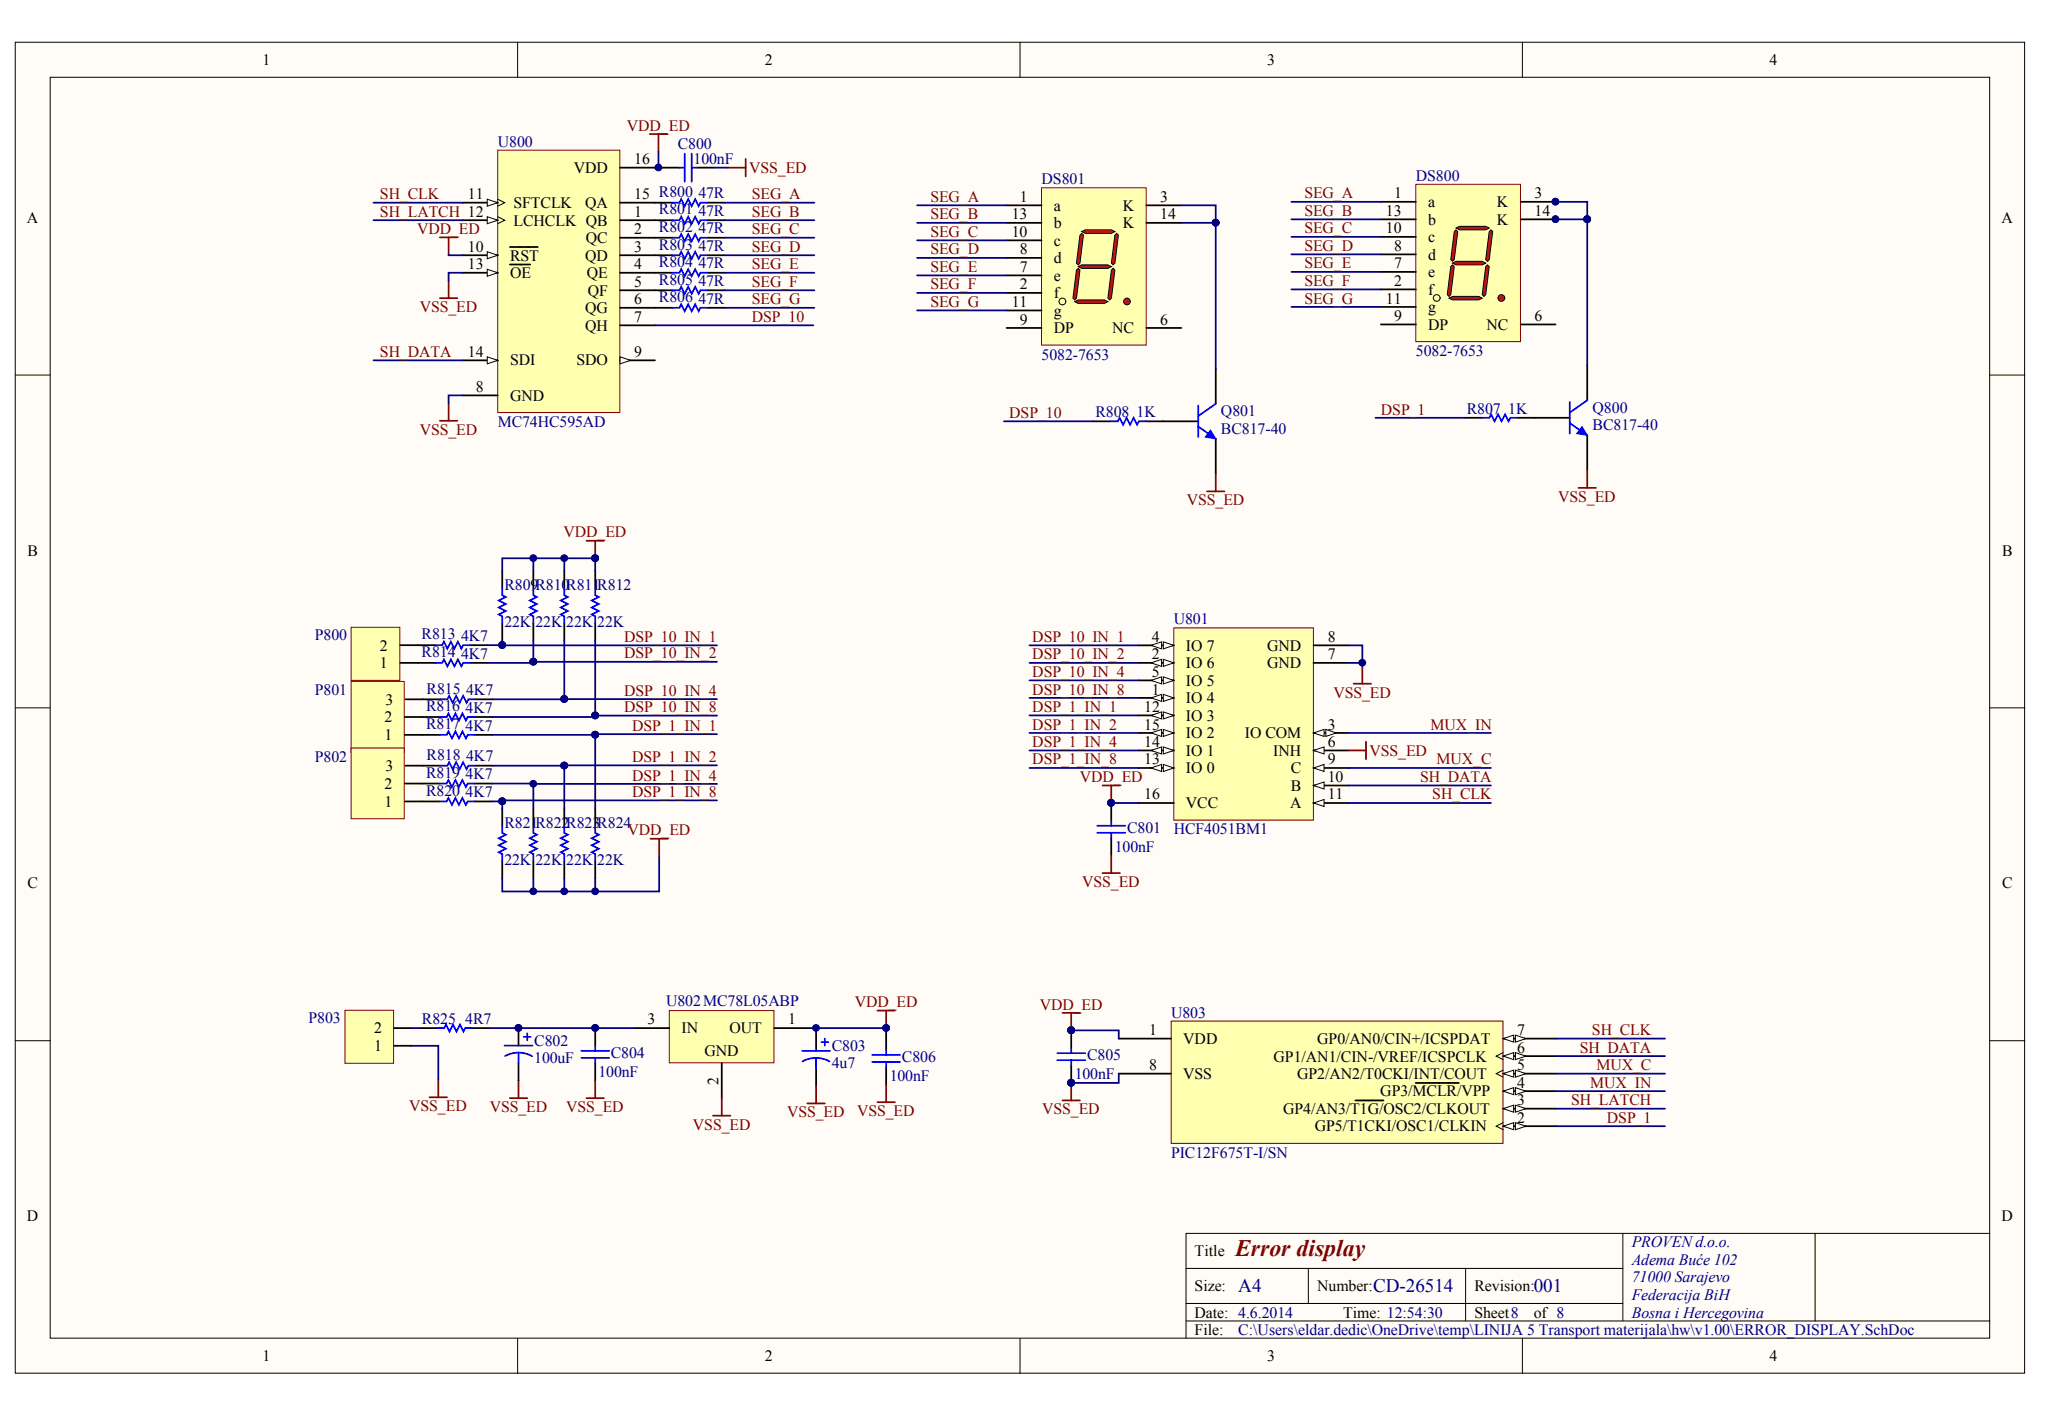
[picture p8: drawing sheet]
<svg xmlns="http://www.w3.org/2000/svg" width="289mm" height="200mm" viewBox="0 0 289 200" stroke-linecap="round" stroke-linejoin="round" font-family="sans-serif">
<defs><g id="words">
<text font-size="3.3" fill="#800000" x="174.2" y="177.2">Error display</text>
<g font-size="2.7" fill="#000080">
<text x="174.7" y="182.3">A4</text>
<text x="193.7" y="182.3">CD-26514</text>
<text x="216.4" y="182.3">001</text>
</g>
<g font-size="2.2">
<text x="37" y="9.2">1</text>
<text x="107.9" y="9.2">2</text>
<text x="178.8" y="9.2">3</text>
<text x="249.6" y="9.2">4</text>
<text x="89.5" y="23.1">16</text>
<text x="66" y="28.1">11</text>
<text x="72.5" y="29.3">SFTCLK</text>
<text x="80.9" y="24.4">VDD</text>
<text x="82.5" y="29.3">QA</text>
<text x="89.5" y="28.1">15 R800</text>
<text x="143.9" y="28.5">1</text>
<text x="148.7" y="29.7">a</text>
<text x="158.4" y="29.7">K</text>
<text x="163.7" y="28.5">3</text>
<text x="196.7" y="28">1</text>
<text x="201.5" y="29.2">a</text>
<text x="211.2" y="29.2">K</text>
<text x="216.5" y="28">3</text>
<text x="3.8" y="31.4">A</text>
<text x="66" y="35.5">10</text>
<text x="72.5" y="31.8">LCHCLK QB</text>
<text x="82.7" y="34.3">QC</text>
<text x="89.5" y="30.6">1</text>
<text x="89.5" y="33.1">2</text>
<text x="89.5" y="35.5">3</text>
<text x="142.7" y="33.4">10</text>
<text x="142.7" y="30.9">13</text>
<text x="143.9" y="35.9">8</text>
<text x="148.7" y="34.7">c</text>
<text x="148.7" y="32.2">b</text>
<text x="158.4" y="32.2">K</text>
<text x="163.7" y="30.9">14</text>
<text x="195.5" y="32.9">10</text>
<text x="195.5" y="30.5">13</text>
<text x="196.7" y="35.4">8</text>
<text x="201.5" y="34.1">c</text>
<text x="201.5" y="31.7">b</text>
<text x="211.2" y="31.7">K</text>
<text x="216.5" y="30.5">14</text>
<text x="282.4" y="31.4">A</text>
<text x="66" y="38">13</text>
<text x="72" y="39.2">OE</text>
<text x="72" y="36.8">RST</text>
<text x="82.5" y="36.8">QD</text>
<text x="82.8" y="39.2">QE</text>
<text x="82.9" y="41.7">QF</text>
<text x="89.5" y="38">4</text>
<text x="89.5" y="40.5">5</text>
<text x="143.9" y="40.8">2</text>
<text x="143.9" y="38.4">7</text>
<text x="148.7" y="39.6">e</text>
<text x="148.7" y="37.1">d</text>
<text x="196.7" y="40.3">2</text>
<text x="196.7" y="37.9">7</text>
<text x="201.5" y="41.6">f</text>
<text x="201.5" y="39.1">e</text>
<text x="201.5" y="36.6">d</text>
<text x="82.5" y="44.2">QG</text>
<text x="82.5" y="46.6">QH</text>
<text x="89.5" y="42.9">6</text>
<text x="89.5" y="45.4">7</text>
<text x="142.7" y="43.3">11</text>
<text x="143.9" y="45.8">9</text>
<text x="148.7" y="42.1">f</text>
<text x="148.7" y="44.5">g</text>
<text x="148.7" y="47">DP</text>
<text x="156.9" y="47">NC</text>
<text x="163.7" y="45.8">6</text>
<text x="195.5" y="42.8">11</text>
<text x="196.7" y="45.3">9</text>
<text x="201.5" y="44.1">g</text>
<text x="201.5" y="46.5">DP</text>
<text x="209.7" y="46.5">NC</text>
<text x="216.5" y="45.3">6</text>
<text x="66" y="50.3">14</text>
<text x="72" y="51.6">SDI</text>
<text x="81.3" y="51.6">SDO</text>
<text x="89.5" y="50.3">9</text>
<text x="67.1" y="55.3">8</text>
<text x="72" y="56.5">GND</text>
<text x="3.9" y="78.4">B</text>
<text x="282.5" y="78.4">B</text>
<text x="53.6" y="94.3">1</text>
<text x="53.6" y="91.8">2</text>
<text x="162.5" y="95.5">5</text>
<text x="162.5" y="93">2</text>
<text x="162.5" y="90.6">4</text>
<text x="167.3" y="94.3">IO 6</text>
<text x="167.3" y="91.8">IO 7</text>
<text x="178.7" y="94.3">GND</text>
<text x="178.7" y="91.8">GND</text>
<text x="187.3" y="93">7</text>
<text x="187.3" y="90.6">8</text>
<text x="54.2" y="101.9">2</text>
<text x="54.4" y="99.4">3</text>
<text x="161.4" y="100.4">12</text>
<text x="162.5" y="98">1</text>
<text x="167.3" y="101.6">IO 3</text>
<text x="167.3" y="99.2">IO 4</text>
<text x="167.3" y="96.7">IO 5</text>
<text x="54.2" y="104.4">1</text>
<text x="161.4" y="107.8">13</text>
<text x="161.4" y="105.3">14</text>
<text x="161.4" y="102.9">15</text>
<text x="167.3" y="106.6">IO 1</text>
<text x="167.3" y="104.1">IO 2</text>
<text x="175.6" y="104.1">IO COM</text>
<text x="179.6" y="106.6">INH</text>
<text x="187.3" y="107.8">9</text>
<text x="187.3" y="105.3">6</text>
<text x="187.3" y="102.9">3</text>
<text x="54.2" y="113.8">1</text>
<text x="54.2" y="111.3">2</text>
<text x="54.4" y="108.8">3</text>
<text x="161.4" y="112.8">16</text>
<text x="167.3" y="109.1">IO 0</text>
<text x="182.1" y="111.5">B</text>
<text x="182.1" y="109.1">C</text>
<text x="187.3" y="112.8">11</text>
<text x="187.3" y="110.3">10</text>
<text x="167.3" y="114">VCC</text>
<text x="182" y="114">A</text>
<text x="3.9" y="125.3">C</text>
<text x="282.5" y="125.3">C</text>
<text x="52.8" y="148.3">1</text>
<text x="52.8" y="145.8">2</text>
<text x="91.4" y="144.5">3</text>
<text x="96.2" y="145.8">IN</text>
<text x="99.4" y="149">GND</text>
<text x="102.9" y="145.8">OUT</text>
<text x="111.2" y="144.5">1</text>
<text x="162.1" y="146">1</text>
<text x="166.9" y="147.3">VDD</text>
<text x="179.7" y="149.7">GP1/AN1/CIN-/VREF/ICSPCLK</text>
<text x="185.8" y="147.3">GP0/AN0/CIN+/ICSPDAT</text>
<text x="214" y="148.5">6</text>
<text x="214" y="146">7</text>
<text x="101.4" y="153" transform="rotate(-90 101.4 153)">2</text>
<text x="162.1" y="151">8</text>
<text x="166.9" y="152.2">VSS</text>
<text x="183" y="152.2">GP2/AN2/T0CKI/INT/COUT</text>
<text x="194.7" y="154.7">GP3/MCLR/VPP</text>
<text x="214" y="155.9">3</text>
<text x="214" y="153.5">4</text>
<text x="214" y="151">5</text>
<text x="181" y="157.2">GP4/AN3/T1G/OSC2/CLKOUT</text>
<text x="185.5" y="159.6">GP5/T1CKI/OSC1/CLKIN</text>
<text x="214" y="158.4">2</text>
<text x="3.8" y="172.3">D</text>
<text x="282.4" y="172.3">D</text>
<text x="168.5" y="177.2">Title</text>
<text x="168.5" y="182.2">Size:</text>
<text x="168.5" y="185.9">Date: 4.6.2014</text>
<text x="185.8" y="182.2">Number:</text>
<text x="189.5" y="185.9">Time: 12:54:30</text>
<text x="208" y="182.2">Revision:</text>
<text x="208" y="185.9">Sheet8</text>
<text x="216.4" y="185.9">of 8</text>
<text x="168.5" y="188.3">File:</text>
<text x="37" y="192">1</text>
<text x="107.9" y="192">2</text>
<text x="178.8" y="192">3</text>
<text x="249.6" y="192">4</text>
</g>
<g font-size="2.2" fill="#000080">
<text x="70.2" y="20.7">U800</text>
<text x="95.6" y="21">C800</text>
<text x="97.8" y="23.1">100nF</text>
<text x="98.5" y="28">47R</text>
<text x="146.9" y="26">DS801</text>
<text x="199.7" y="25.5">DS800</text>
<text x="93" y="30.2">R801</text>
<text x="93" y="32.7">R802</text>
<text x="93" y="35.2">R803</text>
<text x="98.5" y="30.5">47R</text>
<text x="98.5" y="32.9">47R</text>
<text x="98.5" y="35.4">47R</text>
<text x="93" y="37.6">R804</text>
<text x="93" y="40.1">R805</text>
<text x="98.5" y="37.9">47R</text>
<text x="98.5" y="40.3">47R</text>
<text x="93" y="42.6">R806</text>
<text x="98.5" y="42.8">47R</text>
<text x="146.9" y="50.7">5082-7653</text>
<text x="199.7" y="50.2">5082-7653</text>
<text x="154.5" y="58.8">R808</text>
<text x="160.4" y="58.8">1K</text>
<text x="172.2" y="58.7">Q801</text>
<text x="206.9" y="58.3">R807</text>
<text x="212.8" y="58.3">1K</text>
<text x="224.7" y="58.2">Q800</text>
<text x="70.2" y="60.2">MC74HC595AD</text>
<text x="172.2" y="61.2">BC817-40</text>
<text x="224.7" y="60.7">BC817-40</text>
<text x="71.2" y="83.3">R809R810R811R812</text>
<text x="71.2" y="88.5">22K</text>
<text x="75.5" y="88.5">22K</text>
<text x="79.9" y="88.5">22K</text>
<text x="84.3" y="88.5">22K</text>
<text x="165.6" y="88.1">U801</text>
<text x="44.4" y="90.3">P800</text>
<text x="59.5" y="90.2">R813</text>
<text x="59.5" y="92.7">R814</text>
<text x="65" y="90.4">4K7</text>
<text x="65" y="92.9">4K7</text>
<text x="44.4" y="98.1">P801</text>
<text x="60.1" y="100.3">R816</text>
<text x="60.2" y="97.8">R815</text>
<text x="65.7" y="100.5">4K7</text>
<text x="65.8" y="98.1">4K7</text>
<text x="44.4" y="107.5">P802</text>
<text x="60.1" y="102.9">R817</text>
<text x="60.2" y="107.2">R818</text>
<text x="65.7" y="103.1">4K7</text>
<text x="65.8" y="107.4">4K7</text>
<text x="60.1" y="109.7">R819</text>
<text x="60.1" y="112.2">R820</text>
<text x="65.7" y="109.9">4K7</text>
<text x="65.7" y="112.4">4K7</text>
<text x="71.2" y="116.8">R821R822R823R824</text>
<text x="159" y="117.5">C801</text>
<text x="165.6" y="117.7">HCF4051BM1</text>
<text x="71.2" y="122">22K</text>
<text x="75.5" y="122">22K</text>
<text x="79.9" y="122">22K</text>
<text x="84.3" y="122">22K</text>
<text x="157.3" y="120.2">100nF</text>
<text x="94" y="141.9">U802MC78L05ABP</text>
<text x="165.2" y="143.5">U803</text>
<text x="43.5" y="144.3">P803</text>
<text x="59.5" y="144.5">R825</text>
<text x="65.6" y="144.5">4R7</text>
<text x="75.4" y="147.5">C802</text>
<text x="75.4" y="150">100uF</text>
<text x="86.2" y="149.2">C804</text>
<text x="117.3" y="148.3">C803</text>
<text x="127.2" y="149.8">C806</text>
<text x="153.4" y="149.6">C805</text>
<text x="84.4" y="151.9">100nF</text>
<text x="117.3" y="150.7">4u7</text>
<text x="125.5" y="152.5">100nF</text>
<text x="151.6" y="152.3">100nF</text>
<text x="165.2" y="163.3">PIC12F675T-I/SN</text>
<text x="230.2" y="176">PROVEN d.o.o.</text>
<text x="230.2" y="178.4">Adema Buće 102</text>
<text x="230.2" y="180.9">71000 Sarajevo</text>
<text x="230.2" y="183.4">Federacija BiH</text>
<text x="230.2" y="185.9">Bosna i Hercegovina</text>
<text x="174.7" y="188.3">C:\Users\eldar.dedic\OneDrive\temp\LINIJA 5 Transport materijala\hw\v1.00\ERROR_DISPLAY.SchDoc</text>
</g>
<g font-size="2.2" fill="#800000">
<text x="88.4" y="18.4">VDD_ED</text>
<text x="53.6" y="28.1">SH_CLK</text>
<text x="105.7" y="24.4">VSS_ED</text>
<text x="106.1" y="28.1">SEG_A</text>
<text x="131.3" y="28.5">SEG_A</text>
<text x="184" y="28">SEG_A</text>
<text x="53.6" y="30.6">SH_LATCH 12</text>
<text x="58.8" y="33">VDD_ED</text>
<text x="106.1" y="30.6">SEG_B</text>
<text x="106.1" y="33.1">SEG_C</text>
<text x="106.1" y="35.5">SEG_D</text>
<text x="131.3" y="30.9">SEG_B</text>
<text x="131.3" y="33.4">SEG_C</text>
<text x="131.3" y="35.9">SEG_D</text>
<text x="184" y="30.5">SEG_B</text>
<text x="184" y="32.9">SEG_C</text>
<text x="184" y="35.4">SEG_D</text>
<text x="106.1" y="38">SEG_E</text>
<text x="106.1" y="40.5">SEG_F</text>
<text x="131.3" y="38.4">SEG_E</text>
<text x="131.3" y="40.8">SEG_F</text>
<text x="184" y="37.9">SEG_E</text>
<text x="184" y="40.3">SEG_F</text>
<text x="59.2" y="44.1">VSS_ED</text>
<text x="106.1" y="42.9">SEG_G</text>
<text x="106.1" y="45.4">DSP_10</text>
<text x="131.3" y="43.3">SEG_G</text>
<text x="184" y="42.8">SEG_G</text>
<text x="53.6" y="50.3">SH_DATA</text>
<text x="142.4" y="58.9">DSP_10</text>
<text x="194.8" y="58.5">DSP_1</text>
<text x="59.2" y="61.3">VSS_ED</text>
<text x="167.4" y="71.3">VSS_ED</text>
<text x="219.8" y="70.8">VSS_ED</text>
<text x="79.5" y="75.8">VDD_ED</text>
<text x="88.1" y="90.6">DSP_10_IN_1</text>
<text x="88.1" y="92.9">DSP_10_IN_2</text>
<text x="145.6" y="90.6">DSP_10_IN_1</text>
<text x="145.6" y="93">DSP_10_IN_2</text>
<text x="145.6" y="95.5">DSP_10_IN_4</text>
<text x="88.1" y="98.1">DSP_10_IN_4</text>
<text x="88.1" y="100.5">DSP_10_IN_8</text>
<text x="145.6" y="98">DSP_10_IN_8</text>
<text x="145.6" y="100.4">DSP_1_IN_1</text>
<text x="188.1" y="98.4">VSS_ED</text>
<text x="89.2" y="107.5">DSP_1_IN_2</text>
<text x="89.2" y="103.1">DSP_1_IN_1</text>
<text x="145.6" y="102.9">DSP_1_IN_2</text>
<text x="145.6" y="105.3">DSP_1_IN_4</text>
<text x="145.6" y="107.8">DSP_1_IN_8</text>
<text x="193.2" y="106.6">VSS_ED</text>
<text x="201.8" y="102.9">MUX_IN</text>
<text x="202.7" y="107.8">MUX_C</text>
<text x="89.2" y="110.1">DSP_1_IN_4</text>
<text x="89.2" y="112.4">DSP_1_IN_8</text>
<text x="152.3" y="110.3">VDD_ED</text>
<text x="200.3" y="110.3">SH_DATA</text>
<text x="202.1" y="112.8">SH_CLK</text>
<text x="88.5" y="117.8">VDD_ED</text>
<text x="152.7" y="125.1">VSS_ED</text>
<text x="120.6" y="142.1">VDD_ED</text>
<text x="146.7" y="142.4">VDD_ED</text>
<text x="222.9" y="148.5">SH_DATA</text>
<text x="224.6" y="146">SH_CLK</text>
<text x="221.6" y="155.9">SH_LATCH</text>
<text x="224.3" y="153.5">MUX_IN</text>
<text x="225.2" y="151">MUX_C</text>
<text x="57.7" y="156.8">VSS_ED</text>
<text x="69.1" y="156.9">VSS_ED</text>
<text x="79.9" y="156.9">VSS_ED</text>
<text x="97.8" y="159.4">VSS_ED</text>
<text x="111.1" y="157.6">VSS_ED</text>
<text x="120.9" y="157.5">VSS_ED</text>
<text x="147" y="157.2">VSS_ED</text>
<text x="226.7" y="158.4">DSP_1</text>
</g>
</g></defs>
<g fill="#fffcf8" stroke="#000" stroke-width=".14">
<path d="M2.2 6h283.4v187.7h-283.4z"/>
<path d="M7.1 10.9h273.6v177.9h-273.6z"/>
</g>
<g fill="none" stroke="#000" stroke-width=".14">
<path d="M73 6v4.9M143.9 6v4.9M214.8 6v4.9M2.2 52.9h4.9M280.7 52.9h5M2.2 99.9h4.9M280.7 99.9h5M2.2 146.8h4.9M280.7 146.8h5M167.3 178.9h61.7M184.6 178.9v5M206.8 178.9v7.4"/>
<path d="M229 174v12.3M256.1 174h-88.8v14.8M280.7 174h-24.6v12.3M73 188.8v5M143.9 188.8v5M167.3 186.3h113.4M167.3 183.9h61.7M214.8 188.8v5"/>
</g>
<path d="M146.9 26.5h14.8v22.2h-14.8z" fill="#ffffb0" stroke="#800000" stroke-width=".14"/>
<path d="M142 38.8h4.9M142 36.4h4.9M142 29h4.9M142 33.9h4.9M142 31.4h4.9M161.7 29h5M142 41.3h4.9M142 43.8h4.9M142 46.3h4.9" fill="none" stroke="#000" stroke-width=".25"/>
<circle cx="159" cy="42.5" r=".47" fill="#f00" stroke="#000" stroke-width=".14"/>
<g fill="#f00" stroke="#000" stroke-width=".14">
<path d="M151.6 42.6l.5-.3h3.7l.5 .3-.5 .2h-3.7z" fill-rule="evenodd"/>
<path d="M152.1 37.6l.5-.2h3.7l.5 .2-.5 .3h-3.7z" fill-rule="evenodd"/>
<path d="M152.6 32.7l.5-.3h3.7l.5 .3-.5 .2h-3.7z" fill-rule="evenodd"/>
<path d="M157.5 32.9l.3 .3-.5 3.9-.3 .3-.2-.3 .5-3.9z" fill-rule="evenodd"/>
<path d="M152.6 32.9l.2 .3-.4 3.9-.3 .3-.2-.3 .5-3.9z" fill-rule="evenodd"/>
<path d="M152.1 37.9l.3 .2-.5 4-.3 .2-.2-.2 .5-4z" fill-rule="evenodd"/>
<path d="M157 37.9l.3 .2-.5 4-.3 .2-.2-.2 .5-4z" fill-rule="evenodd"/>
</g>
<path d="M161.7 31.4h5M161.7 46.3h5" fill="none" stroke="#000" stroke-width=".25"/>
<circle cx="149.9" cy="42.5" r=".48" fill="#ffffb0" stroke="#000" stroke-width=".14"/>
<path d="M199.7 26h14.8v22.2h-14.8z" fill="#ffffb0" stroke="#800000" stroke-width=".14"/>
<path d="M194.8 38.4h4.9M194.8 35.9h4.9M194.8 28.5h4.9M194.8 33.4h4.9M194.8 30.9h4.9M214.5 28.5h5M194.8 40.8h4.9M194.8 43.3h4.9M194.8 45.8h4.9" fill="none" stroke="#000" stroke-width=".25"/>
<circle cx="219.4" cy="28.4" r=".47" fill="#000080" stroke="#000080" stroke-width=".14"/>
<circle cx="211.8" cy="42" r=".48" fill="#f00" stroke="#000" stroke-width=".14"/>
<g fill="#f00" stroke="#000" stroke-width=".14">
<path d="M204.4 42.1l.5-.3h3.7l.5 .3-.5 .2h-3.7z" fill-rule="evenodd"/>
<path d="M204.9 37.1l.5-.2h3.7l.5 .2-.5 .3h-3.7z" fill-rule="evenodd"/>
<path d="M205.4 32.2l.5-.3h3.7l.5 .3-.5 .2h-3.7z" fill-rule="evenodd"/>
<path d="M210.3 32.4l.3 .3-.5 3.9-.3 .3-.2-.3 .5-3.9z" fill-rule="evenodd"/>
<path d="M205.4 32.4l.3 .3-.5 3.9-.3 .3-.2-.3 .5-3.9z" fill-rule="evenodd"/>
<path d="M204.9 37.4l.3 .2-.5 4-.3 .2-.2-.2 .5-4z" fill-rule="evenodd"/>
<path d="M209.8 37.4l.3 .2-.5 4-.2 .2-.3-.2 .5-4z" fill-rule="evenodd"/>
</g>
<path d="M214.5 30.9h5M214.5 45.8h5" fill="none" stroke="#000" stroke-width=".25"/>
<circle cx="219.4" cy="30.9" r=".47" fill="#000080" stroke="#000080" stroke-width=".14"/>
<circle cx="202.7" cy="42" r=".48" fill="#ffffb0" stroke="#000" stroke-width=".14"/>
<g fill="#000080" stroke="#000080" stroke-width=".14">
<circle cx="219.4" cy="28.4" r=".47"/>
<circle cx="219.4" cy="30.9" r=".47"/>
</g>
<path d="M49.5 88.5h6.9v7.5h-6.9z" fill="#ffffb0" stroke="#800000" stroke-width=".14"/>
<path d="M56.5 93.5h2.4M56.5 91h2.4" fill="none" stroke="#000" stroke-width=".25"/>
<path d="M49.5 96.1h7.5v10h-7.5z" fill="#ffffb0" stroke="#800000" stroke-width=".14"/>
<path d="M57.2 98.6h2.5M57.1 103.7h2.5M57.1 101.1h2.5" fill="none" stroke="#000" stroke-width=".25"/>
<path d="M165.2 144h46.8v17.3h-46.8z" fill="#ffffb0" stroke="#800000" stroke-width=".14"/>
<path d="M157.8 146.5h7.4M212.1 158.9h7.4" fill="none" stroke="#000" stroke-width=".25"/>
<path d="M212.1 158.4l-1 .5 1 .5" fill="none" stroke="#000" stroke-width=".14"/>
<g fill="#fffcf8" stroke="#000" stroke-width=".14">
<path d="M212.1 158.9l1.4-.5v1z"/>
<path d="M213.8 158.4l1.5 .5-1.5 .5z"/>
</g>
<path d="M212.1 156.4h7.4" fill="none" stroke="#000" stroke-width=".25"/>
<g fill="#fffcf8" stroke="#000" stroke-width=".14">
<path d="M212.1 156.4l1.4-.5v1z"/>
<path d="M213.8 155.9l1.5 .5-1.5 .5z"/>
</g>
<path d="M191.2 155.2h4M212.1 153.9h7.4" fill="none" stroke="#000" stroke-width=".25"/>
<g fill="#fffcf8" stroke="#000" stroke-width=".14">
<path d="M212.1 153.9l1.4-.5v1z"/>
<path d="M213.8 153.4l1.5 .5-1.5 .5z"/>
</g>
<path d="M199.7 152.8h6.1M212.1 151.4h7.4" fill="none" stroke="#000" stroke-width=".25"/>
<path d="M212.1 151l-1 .4 1 .5" fill="none" stroke="#000" stroke-width=".14"/>
<g fill="#fffcf8" stroke="#000" stroke-width=".14">
<path d="M212.1 151.4l1.4-.4v.9z"/>
<path d="M213.8 151l1.5 .4-1.5 .5z"/>
</g>
<path d="M212.1 149h7.4" fill="none" stroke="#000" stroke-width=".25"/>
<path d="M212.1 148.5l-1 .5 1 .5" fill="none" stroke="#000" stroke-width=".14"/>
<g fill="#fffcf8" stroke="#000" stroke-width=".14">
<path d="M212.1 149l1.4-.5v1z"/>
<path d="M213.8 148.5l1.5 .5-1.5 .5z"/>
</g>
<path d="M212.1 146.5h7.4" fill="none" stroke="#000" stroke-width=".25"/>
<g fill="#fffcf8" stroke="#000" stroke-width=".14">
<path d="M212.1 146.5l1.4-.5v1z"/>
<path d="M213.8 146l1.5 .5-1.5 .5z"/>
</g>
<path d="M157.8 151.4h7.4" fill="none" stroke="#000" stroke-width=".25"/>
<path d="M70.2 21.2h17.2v37h-17.2z" fill="#ffffb0" stroke="#800000" stroke-width=".14"/>
<path d="M65.3 38.5h4.9" fill="none" stroke="#000" stroke-width=".25"/>
<path d="M68.7 38l1.5 .5-1.5 .5z" fill="#fffcf8" stroke="#000" stroke-width=".14"/>
<path d="M65.3 31.1h4.9M71.9 37.3h2.9" fill="none" stroke="#000" stroke-width=".25"/>
<path d="M70.2 30.6l1 .5-1 .5" fill="none" stroke="#000" stroke-width=".14"/>
<path d="M68.7 30.6l1.5 .5-1.5 .5z" fill="#fffcf8" stroke="#000" stroke-width=".14"/>
<path d="M65.3 50.8h4.9" fill="none" stroke="#000" stroke-width=".25"/>
<path d="M68.7 50.3l1.5 .5-1.5 .5z" fill="#fffcf8" stroke="#000" stroke-width=".14"/>
<path d="M65.3 36h4.9" fill="none" stroke="#000" stroke-width=".25"/>
<path d="M68.7 35.5l1.5 .5-1.5 .5z" fill="#fffcf8" stroke="#000" stroke-width=".14"/>
<path d="M65.3 28.6h4.9M71.9 34.8h4" fill="none" stroke="#000" stroke-width=".25"/>
<path d="M70.2 28.1l1 .5-1 .5" fill="none" stroke="#000" stroke-width=".14"/>
<path d="M68.7 28.1l1.5 .5-1.5 .5z" fill="#fffcf8" stroke="#000" stroke-width=".14"/>
<path d="M87.5 28.6h4.9M87.5 31.1h4.9M87.5 33.5h4.9M87.5 36h4.9M87.5 38.5h4.9M87.5 40.9h4.9M87.5 43.4h4.9M87.5 45.9h4.9M87.5 50.8h4.9" fill="none" stroke="#000" stroke-width=".25"/>
<path d="M87.5 50.3l1.5 .5-1.5 .5z" fill="#fffcf8" stroke="#000" stroke-width=".14"/>
<path d="M87.5 23.7h4.9M65.3 55.8h4.9" fill="none" stroke="#000" stroke-width=".25"/>
<path d="M165.6 88.6h19.7v27.1h-19.7z" fill="#ffffb0" stroke="#800000" stroke-width=".14"/>
<path d="M185.3 113.3h4.9" fill="none" stroke="#000" stroke-width=".25"/>
<path d="M185.3 113.3l1.5-.5v1z" fill="#fffcf8" stroke="#000" stroke-width=".14"/>
<path d="M185.3 110.8h4.9" fill="none" stroke="#000" stroke-width=".25"/>
<path d="M185.3 110.8l1.5-.5v1z" fill="#fffcf8" stroke="#000" stroke-width=".14"/>
<path d="M185.3 108.3h4.9" fill="none" stroke="#000" stroke-width=".25"/>
<path d="M185.3 108.3l1.5-.5v1z" fill="#fffcf8" stroke="#000" stroke-width=".14"/>
<path d="M185.3 105.9h4.9" fill="none" stroke="#000" stroke-width=".25"/>
<path d="M185.3 105.9l1.5-.5v1z" fill="#fffcf8" stroke="#000" stroke-width=".14"/>
<path d="M185.3 103.4h4.9" fill="none" stroke="#000" stroke-width=".25"/>
<g fill="#fffcf8" stroke="#000" stroke-width=".14">
<path d="M185.3 103.4l1.5-.5v1z"/>
<path d="M187 102.9l1.5 .5-1.5 .5z"/>
</g>
<path d="M160.7 108.3h4.9" fill="none" stroke="#000" stroke-width=".25"/>
<g fill="#fffcf8" stroke="#000" stroke-width=".14">
<path d="M164.1 107.8l1.5 .5-1.5 .5z"/>
<path d="M162.4 108.3l1.5-.5v1z"/>
</g>
<path d="M160.7 105.9h4.9" fill="none" stroke="#000" stroke-width=".25"/>
<g fill="#fffcf8" stroke="#000" stroke-width=".14">
<path d="M164.1 105.4l1.5 .5-1.5 .5z"/>
<path d="M162.4 105.9l1.5-.5v1z"/>
</g>
<path d="M160.7 103.4h4.9" fill="none" stroke="#000" stroke-width=".25"/>
<g fill="#fffcf8" stroke="#000" stroke-width=".14">
<path d="M164.1 102.9l1.5 .5-1.5 .5z"/>
<path d="M162.4 103.4l1.5-.5v1z"/>
</g>
<path d="M160.7 100.9h4.9" fill="none" stroke="#000" stroke-width=".25"/>
<g fill="#fffcf8" stroke="#000" stroke-width=".14">
<path d="M164.1 100.4l1.5 .5-1.5 .5z"/>
<path d="M162.4 100.9l1.5-.5v1z"/>
</g>
<path d="M160.7 98.4h4.9" fill="none" stroke="#000" stroke-width=".25"/>
<g fill="#fffcf8" stroke="#000" stroke-width=".14">
<path d="M164.1 98l1.5 .4-1.5 .5z"/>
<path d="M162.4 98.4l1.5-.4v.9z"/>
</g>
<path d="M160.7 96h4.9" fill="none" stroke="#000" stroke-width=".25"/>
<g fill="#fffcf8" stroke="#000" stroke-width=".14">
<path d="M164.1 95.5l1.5 .5-1.5 .5z"/>
<path d="M162.4 96l1.5-.5v1z"/>
</g>
<path d="M160.7 93.5h4.9" fill="none" stroke="#000" stroke-width=".25"/>
<g fill="#fffcf8" stroke="#000" stroke-width=".14">
<path d="M164.1 93l1.5 .5-1.5 .5z"/>
<path d="M162.4 93.5l1.5-.5v1z"/>
</g>
<path d="M160.7 91h4.9" fill="none" stroke="#000" stroke-width=".25"/>
<g fill="#fffcf8" stroke="#000" stroke-width=".14">
<path d="M164.1 90.5l1.5 .5-1.5 .5z"/>
<path d="M162.4 91l1.5-.5v1z"/>
</g>
<path d="M185.3 93.5h4.9M185.3 91h4.9M160.7 113.3h4.9" fill="none" stroke="#000" stroke-width=".25"/>
<path d="M49.5 105.5h7.5v10h-7.5z" fill="#ffffb0" stroke="#800000" stroke-width=".14"/>
<path d="M57.1 113.1h2.5M57.1 110.5h2.5M57.2 108h2.5" fill="none" stroke="#000" stroke-width=".25"/>
<path d="M48.7 142.5h6.8v7.5h-6.8z" fill="#ffffb0" stroke="#800000" stroke-width=".14"/>
<g fill="none" stroke="#000" stroke-width=".25">
<path d="M92.4 28.6h2.5M92.4 31.1h2.5M92.4 33.5h2.5M92.4 36h2.5M92.4 38.5h2.5M93.4 23.7h2.5M98.3 23.7h2.5M99.8 28.6h2.5M99.8 31.1h2.5M99.8 33.5h2.5M99.8 36h2.5M99.8 38.5h2.5"/>
<path d="M92.4 40.9h2.5M92.4 43.4h2.5M99.8 40.9h2.5M99.8 43.4h2.5M154.3 59.4h2.4M161.7 59.4h7.3M171.5 52v5M206.7 58.9h2.4M214.1 58.9h7.4M223.9 51.5v5M171.5 61.9v4.9M223.9 61.4v4.9"/>
<path d="M58.9 91h2.5M58.9 93.5h2.5M59.7 98.6h2.4M66.3 91h2.5M66.3 93.5h2.5M67.1 98.6h2.4M59.6 101.1h2.4M59.6 103.7h2.4M59.6 110.5h2.4M59.6 113.1h2.4M59.7 108h2.4M67 101.1h2.4"/>
<path d="M67 103.7h2.4M67 110.5h2.4M67 113.1h2.4M67.1 108h2.4M156.8 113.3v2.4M156.8 118.2v2.5M55.6 147.5h2.5M55.6 145h2.5M59.2 145h2.5M66.6 145h2.5"/>
</g>
<g fill="none" stroke="#000080" stroke-width=".25">
<path d="M52.7 28.6h12.6M52.7 31.1h12.6M63.3 36h2M65.3 38.5h-2v1.1M92.4 23.7h1M92.9 21.4v2.3M100.8 23.7h1.9M102.3 28.6h12.6M102.3 31.1h12.6M102.3 33.5h12.6M102.3 36h12.6M102.3 38.5h12.6"/>
<path d="M129.4 29h12.6M129.4 31.4h12.6M129.4 33.9h12.6M129.4 36.4h12.6M129.4 38.8h12.6M166.7 29h4.8v2.4M166.7 31.4h4.8M171.5 31.4v20.6M182.2 28.5h12.6M182.2 30.9h12.6M182.2 33.4h12.6M182.2 35.9h12.6"/>
<path d="M182.2 38.4h12.6M219.1 28.5h4.8v2.4M219.1 30.9h4.8M223.9 30.9v20.6M52.7 50.8h12.6M65.3 55.8h-2v1.1M92.4 45.9h22.3M102.3 40.9h12.6M102.3 43.4h12.6M129.4 41.3h12.6M129.4 43.8h12.6M141.6 59.4h12.7"/>
<path d="M182.2 40.8h12.6M182.2 43.3h12.6M194 58.9h12.7M145.2 93.5h15.5M145.2 91h15.5M145.2 96h15.5M145.2 98.4h15.5M190.2 91h2v3M190.2 93.5h2M145.2 108.3h15.5M145.2 103.4h15.5M145.2 100.9h15.5"/>
<path d="M145.2 105.9h15.5M156.8 113.3h3.9M190.2 113.3h20.1M190.2 108.3h20.1M190.2 110.8h20.1M190.2 103.4h20.1"/>
</g>
<g fill="none" stroke="#00f" stroke-width=".25">
<path d="M94.9 28.6h1l.2-.5 .5 1 .5-1 .5 1 .5-1 .5 1 .2-.5h1M94.9 31.1h1l.2-.5 .5 1 .5-1 .5 1 .5-1 .5 1 .2-.5h1M94.9 33.5h1l.2-.5 .5 1 .5-1 .5 1 .5-1 .5 1 .2-.5h1M94.9 36h1l.2-.5 .5 1 .5-1 .5 1 .5-1 .5 1 .2-.5h1M94.9 38.5h1l.2-.5 .5 1 .5-1 .5 1 .5-1 .5 1 .2-.5h1M95.9 23.7h.7M96.6 21.7v3.9M97.6 21.7v3.9M97.6 23.7h.7M94.9 40.9h1l.2-.4 .5 .9 .5-.9 .5 .9 .5-.9 .5 .9 .2-.5h1M94.9 43.4h1l.2-.5 .5 1 .5-1 .5 1 .5-1 .5 1 .2-.5h1M156.7 59.4h1l.3-.5 .4 1 .5-1 .5 1 .5-1 .5 1 .3-.5h1"/>
<path d="M169 57.2v4.5M171.5 57l-2.5 1.7M209.1 58.9h1l.3-.5 .5 1 .4-1 .5 1 .5-1 .5 1 .3-.5h1M221.5 59.7l2.4 1.7M221.5 56.7v4.5M223.9 56.5l-2.4 1.7M169 60.2l2.5 1.7M61.4 91h1l.2-.5 .5 1 .5-1 .5 1 .5-1 .5 1 .2-.5h1M61.4 93.5h1l.2-.5 .5 1 .5-1 .5 1 .5-1 .5 1 .2-.5h1M62.1 98.6h1l.3-.4 .5 .9 .4-.9 .5 .9 .5-.9 .5 .9 .3-.5h1M62 101.1h1l.3-.5 .5 1 .4-1 .5 1 .5-1 .5 1 .3-.5h1M62 103.7h1l.3-.5 .5 1 .4-1 .5 1 .5-1 .5 1 .3-.5h1"/>
<path d="M62 110.5h1l.3-.5 .5 1 .4-1 .5 1 .5-1 .5 1 .3-.5h1M62 113.1h1l.3-.5 .5 .9 .4-.9 .5 .9 .5-.9 .5 .9 .3-.4h1M62.1 108h1l.3-.5 .5 1 .4-1 .5 1 .5-1 .5 1 .3-.5h1M154.8 117.5h3.9M154.8 116.5h3.9M156.8 115.7v.8M156.8 117.5v.7M61.7 145h1l.2-.5 .5 1 .5-1 .5 1 .5-1 .5 1 .2-.5h1"/>
</g>
<g fill="#00f" stroke="#00f" stroke-width=".14">
<path d="M170.8 60.7l.7 1.2-1.5-.2z"/>
<path d="M223.2 60.2l.7 1.2-1.5-.2z"/>
</g>
<g fill="none" stroke="#800000" stroke-width=".25">
<path d="M91.7 18.9h2.4M92.9 18.9v2.5M62.1 33.5h2.4M63.3 33.5v2.5M63.3 39.6v2.5M102.7 23.7h2.5M105.2 22.4v2.5M62.1 59.4h2.4M62.1 42.1h2.4M63.3 56.9v2.5M170.3 69.3h2.4M171.5 66.8v2.5"/>
<path d="M222.7 68.8h2.5M223.9 66.3v2.5M191 96.4h2.4M192.2 94v2.4M155.5 110.8h2.5M156.8 110.8v2.5M190.2 105.9h2.5M192.7 104.6v2.5M155.5 123.2h2.5M156.8 120.7v2.5"/>
</g>
<g fill="#000080" stroke="#000080" stroke-width=".14">
<circle cx="171.5" cy="31.4" r=".48"/>
<circle cx="223.9" cy="30.9" r=".48"/>
<circle cx="92.9" cy="23.6" r=".48"/>
<circle cx="192.2" cy="93.5" r=".48"/>
<circle cx="156.7" cy="113.2" r=".47"/>
</g>
<path d="M94.4 142.6h14.8v7.3h-14.8z" fill="#ffffb0" stroke="#800000" stroke-width=".14"/>
<g fill="none" stroke="#000" stroke-width=".25">
<path d="M70.9 80.5v2.5M70.9 87.9v2.5M75.2 80.5v2.5M75.2 87.9v2.5M79.6 80.5v2.5M79.6 87.9v2.5M84 80.5v2.5M84 87.9v2.5M70.9 114v2.5M75.2 114v2.5M79.6 114v2.5M84 114v2.5"/>
<path d="M70.9 121.5v2.4M75.2 121.5v2.4M79.6 121.5v2.4M84 121.5v2.4M73.1 145v2.5M73.1 150v2.4M84 145v2.5M84 150v2.4M89.5 145h4.9M101.8 150v4.9M109.2 145h4.9M115.1 145.8v2.4"/>
<path d="M115.1 150.7v2.5M125 145.6v2.5M125 150.5v2.5M151.1 145.3v2.5M151.1 150.3v2.5"/>
</g>
<g fill="none" stroke="#00f" stroke-width=".25">
<path d="M70.9 83v1l.4 .2-.9 .5 .9 .5-.9 .5 .9 .5-.9 .5 .5 .2v1M75.2 83v1l.5 .2-.9 .5 .9 .5-.9 .5 .9 .5-.9 .5 .4 .2v1M79.6 83v1l.5 .2-1 .5 1 .5-1 .5 1 .5-1 .5 .5 .2v1M84 83v1l.5 .2-1 .5 1 .5-1 .5 1 .5-1 .5 .5 .2v1M70.9 116.5v1l.4 .2-.9 .5 .9 .5-.9 .5 .9 .5-.9 .5 .5 .3v1M75.2 116.5v1l.5 .2-.9 .5 .9 .5-.9 .5 .9 .5-.9 .5 .4 .3v1M79.6 116.5v1l.5 .2-1 .5 1 .5-1 .5 1 .5-1 .5 .5 .3v1M84 116.5v1l.5 .2-1 .5 1 .5-1 .5 1 .5-1 .5 .5 .3v1M71.2 147.5h3.9M73.1 148.5l.8 .1 1.2 .4M73.1 148.5l-1.1 .2-.8 .3M73.1 148.5v1.5"/>
<path d="M73.9 146.3h1M74.4 145.8v1M82 148.2h3.9M82 149.2h3.9M84 147.5v.7M84 149.2v.8M113.2 148.2h3.9M115.1 149.2l1.2 .2 .7 .3M115.1 149.2l-1.2 .2-.7 .3M115.1 149.2v1.5M115.9 147h1M116.4 146.5v1"/>
<path d="M123 149.8h4M123 148.8h4M125 148.1v.7M125 149.8v.7M149.2 149.5h3.9M149.2 148.6h3.9M151.1 147.8v.8M151.1 149.5v.8"/>
</g>
<g fill="none" stroke="#000080" stroke-width=".25">
<path d="M75.2 78.8v1.7M79.6 78.8v1.7M68.8 91h2.1M70.9 91h30.3M70.9 80.5v-1.7h13.1v1.7M70.9 90.4v.6M75.2 93.4v.1h-6.4M75.2 90.4v3M75.2 93.4h26M79.6 98.6h-10.1M79.6 90.4v8.2M79.6 98.6h21.6"/>
<path d="M84 90.4v10.5M69.4 110.5h5.8v3.5M69.4 113.1h1.5M69.4 103.7h14.6M69.5 108h10.1M70.9 113.1v.9M75.2 110.6h26M79.6 108v6M84 100.9v.2h-14.6M84 103.7v10.3M84 100.9h17.2M101.2 108h-21.6"/>
<path d="M101.2 112.9h-30.3v.2M101.2 103.6h-17.2v.1M75.2 123.9v1.9M79.6 123.9v1.9M84 123.9v1.9M93 120.8v5h-22.1v-1.9M58.1 147.5h3.7v4.8M58.1 145h1.1M69.1 145h20.4M114.1 145h10.9v.6M115.1 145v.8M151.1 145.3h6.7v1.2"/>
<path d="M157.8 151.4v1.4h-6.7M219.5 146.5h15.4M219.5 149h15.4M219.5 151.4h15.4M219.5 153.9h15.4M219.5 156.4h15.4M219.5 158.9h15.4"/>
</g>
<g fill="#000080" stroke="#000080" stroke-width=".14">
<circle cx="84" cy="145" r=".48"/>
<circle cx="115.1" cy="145" r=".48"/>
<circle cx="125" cy="145" r=".48"/>
<circle cx="70.8" cy="91" r=".48"/>
<circle cx="70.8" cy="113" r=".48"/>
<circle cx="75.2" cy="110.6" r=".48"/>
<circle cx="79.6" cy="108" r=".48"/>
<circle cx="84" cy="103.6" r=".48"/>
<circle cx="75.2" cy="78.7" r=".48"/>
<circle cx="79.6" cy="78.7" r=".48"/>
<circle cx="84" cy="125.7" r=".48"/>
<circle cx="79.6" cy="125.7" r=".48"/>
<circle cx="75.2" cy="125.7" r=".48"/>
<circle cx="84" cy="78.7" r=".48"/>
<circle cx="75.2" cy="93.3" r=".48"/>
<circle cx="79.6" cy="98.6" r=".48"/>
<circle cx="84" cy="100.9" r=".48"/>
<circle cx="151.1" cy="145.3" r=".48"/>
<circle cx="151.1" cy="152.7" r=".48"/>
<circle cx="73.1" cy="145" r=".48"/>
</g>
<g fill="none" stroke="#800000" stroke-width=".25">
<path d="M82.7 76.3h2.5M84 76.3v2.5M91.8 118.3h2.4M93 118.3v2.5M60.6 154.8h2.5M61.8 152.3v2.5M71.9 154.9h2.5M73.1 152.4v2.5M82.7 154.9h2.5M84 152.4v2.5M100.6 157.4h2.5M101.8 154.9v2.5"/>
<path d="M113.9 155.7h2.5M115.1 153.2v2.5M123.8 155.5h2.4M123.8 142.6h2.4M125 142.6v2.4M125 153v2.5M149.9 142.9h2.5M149.9 155.2h2.5M151.1 142.9v2.4M151.1 152.8v2.4"/>
</g>
<use href="#words"/>
</svg>
